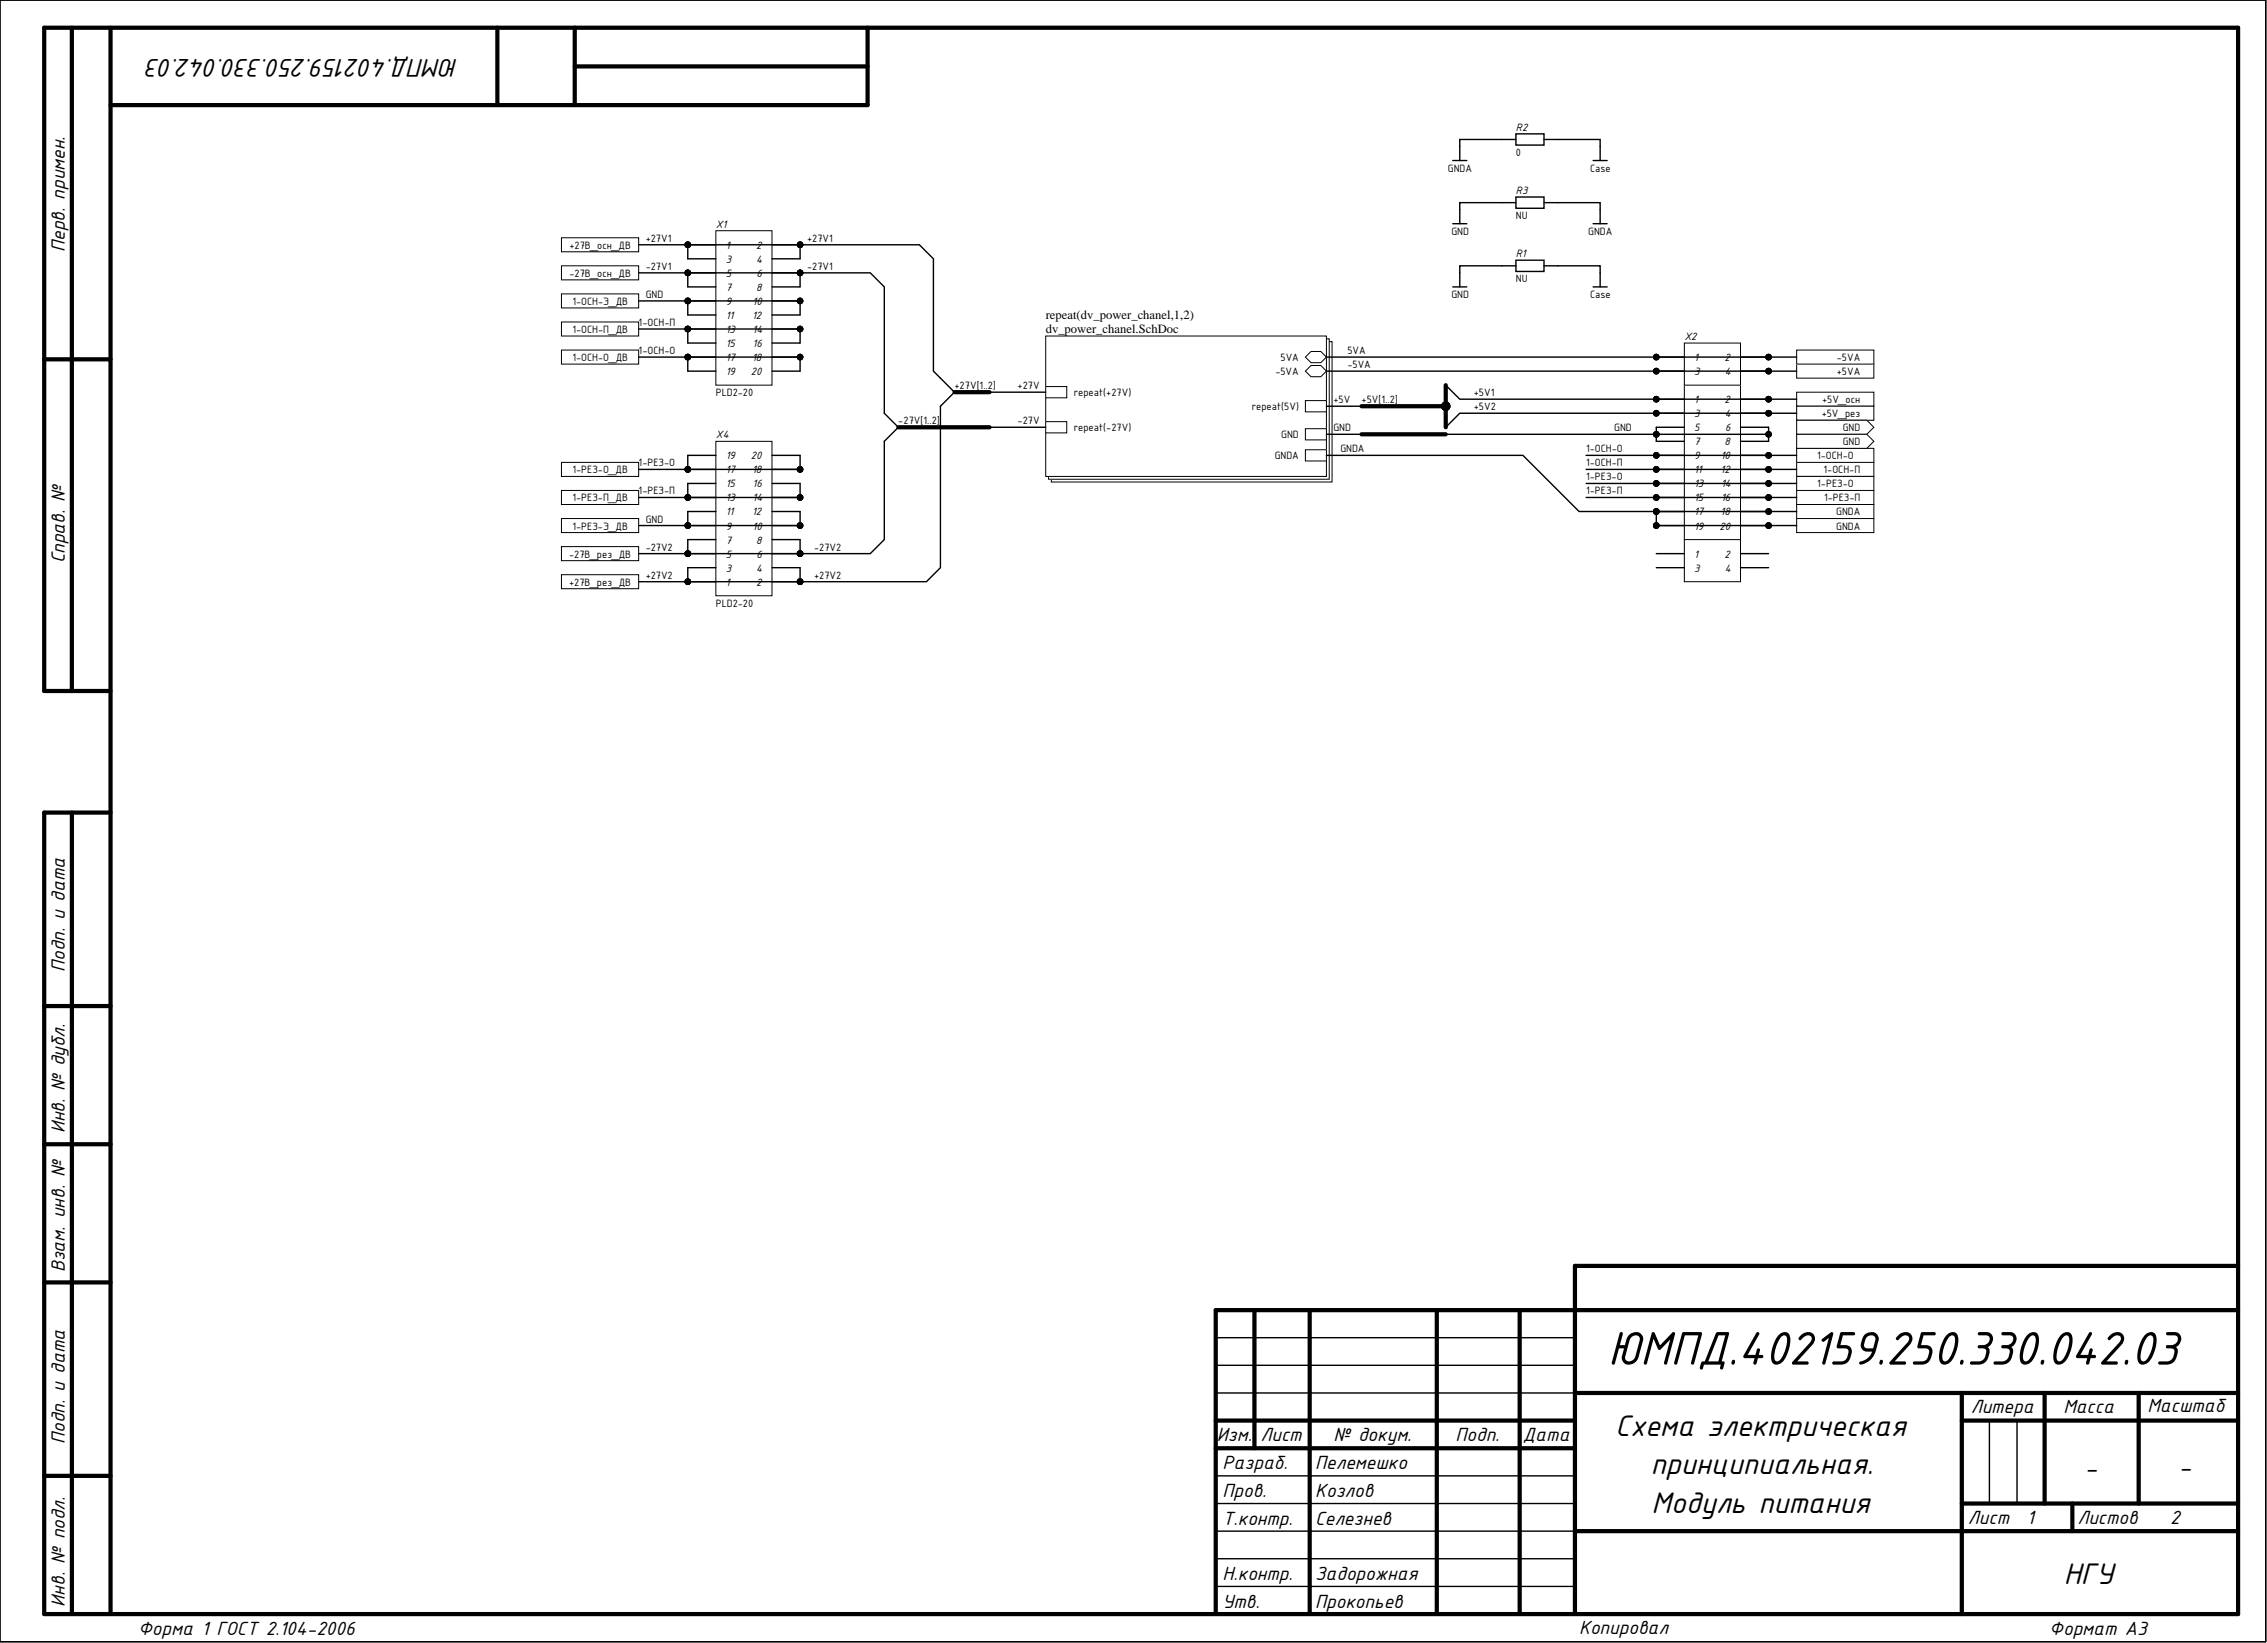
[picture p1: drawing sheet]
<svg xmlns="http://www.w3.org/2000/svg" width="410mm" height="297mm" viewBox="0 0 410 297" stroke-linecap="round" stroke-linejoin="round" font-family="sans-serif">
<defs><g id="words">
<text font-size="9.1" x="290.7" y="246.7">ЮМПД.402159.250.330.042.03</text>
<g font-size="5.8">
<text x="292.1" y="259.5">Схема электрическая</text>
<text x="298.5" y="266.5">принципиальная.</text>
<text x="298.7" y="273.5">Модуль питания</text>
<text x="373.2" y="286.4">НГУ</text>
</g>
<g font-size="5">
<text x="82.9" y="10.7" transform="rotate(-180 82.9 10.7)">ЮМПД.402159.250.330.042.03</text>
<text x="376.9" y="266.9">-</text>
<text x="393.9" y="266.6">-</text>
</g>
<g font-size="3.7">
<text x="11.7" y="45.5" transform="rotate(-90 11.7 45.5)">Перв. примен.</text>
<text x="11.7" y="101.9" transform="rotate(-90 11.7 101.9)">Справ. №</text>
<text x="11.7" y="175.7" transform="rotate(-90 11.7 175.7)">Подп. и дата</text>
<text x="11.7" y="204.9" transform="rotate(-90 11.7 204.9)">Инв. № дубл.</text>
<text x="11.7" y="230" transform="rotate(-90 11.7 230)">Взам. инв. №</text>
<text x="356.4" y="255.5">Литера</text>
<text x="373.1" y="255.5">Масса</text>
<text x="388.3" y="255.2">Масштаб</text>
<text x="11.7" y="261" transform="rotate(-90 11.7 261)">Подп. и дата</text>
<text x="220.1" y="260.6">Изм.</text>
<text x="227.9" y="260.6">Лист</text>
<text x="241.1" y="260.6">№ докум.</text>
<text x="263.2" y="260.6">Подп.</text>
<text x="275.4" y="260.6">Дата</text>
<text x="221.1" y="265.6">Разраб.</text>
<text x="237.8" y="265.6">Пелемешко</text>
<text x="221.1" y="270.7">Пров.</text>
<text x="221.1" y="275.7">Т.контр.</text>
<text x="237.8" y="270.7">Козлов</text>
<text x="237.8" y="275.7">Селезнев</text>
<text x="355.8" y="275.5">Лист</text>
<text x="366.5" y="275.5">1</text>
<text x="375.6" y="275.5">Листов</text>
<text x="392.4" y="275.5">2</text>
<text x="221.1" y="285.6">Н.контр.</text>
<text x="237.8" y="285.6">Задорожная</text>
<text x="11.7" y="290.5" transform="rotate(-90 11.7 290.5)">Инв. № подл.</text>
<text x="221.1" y="290.6">Утв.</text>
<text x="237.8" y="290.6">Прокопьев</text>
<text x="25" y="295.6">Форма 1 ГОСТ 2.104-2006</text>
<text x="285.5" y="295.3">Копировал</text>
<text x="370.6" y="295.6">Формат А3</text>
</g>
<g font-size="2.3">
<text x="189.1" y="57.7">repeat(dv_power_chanel,1,2)</text>
<text x="189.1" y="60.2">dv_power_chanel.SchDoc</text>
</g>
<g font-size="2.1">
<text x="274.1" y="23.6">R2</text>
<text x="274.1" y="28.2">0</text>
<text x="261.8" y="31">GNDA</text>
<text x="274.1" y="35.1">R3</text>
<text x="287.5" y="31">Case</text>
<text x="129.4" y="41.2">X1</text>
<text x="274.1" y="39.6">NU</text>
<text x="103" y="45">+27В_осн_ДВ</text>
<text x="116.8" y="43.7">+27V1</text>
<text x="131.2" y="45">1</text>
<text x="131.2" y="47.5">3</text>
<text x="136.7" y="45">2</text>
<text x="136.8" y="47.5">4</text>
<text x="145.9" y="43.7">+27V1</text>
<text x="262.4" y="42.4">GND</text>
<text x="274.1" y="46.5">R1</text>
<text x="287.2" y="42.4">GNDA</text>
<text x="103" y="50">-27В_осн_ДВ</text>
<text x="116.8" y="53.9">GND</text>
<text x="116.8" y="48.8">-27V1</text>
<text x="131.2" y="50">5</text>
<text x="131.2" y="52.6">7</text>
<text x="136.7" y="52.6">8</text>
<text x="136.8" y="50">6</text>
<text x="145.9" y="48.8">-27V1</text>
<text x="262.4" y="53.9">GND</text>
<text x="274.1" y="51.1">NU</text>
<text x="287.5" y="53.9">Case</text>
<text x="103.5" y="55.1">1-ОСН-Э_ДВ</text>
<text x="115.5" y="58.9">1-ОСН-П</text>
<text x="131.2" y="55.1">9</text>
<text x="131.2" y="57.7">11</text>
<text x="136" y="57.7">12</text>
<text x="136.1" y="55.1">10</text>
<text x="103.5" y="60.2">1-ОСН-П_ДВ</text>
<text x="103.5" y="65.3">1-ОСН-О_ДВ</text>
<text x="115.5" y="64">1-ОСН-О</text>
<text x="131.2" y="60.2">13</text>
<text x="131.2" y="62.7">15</text>
<text x="131.2" y="65.3">17</text>
<text x="136" y="65.3">18</text>
<text x="136.1" y="60.2">14</text>
<text x="136.1" y="62.7">16</text>
<text x="231.6" y="65.3">5VA</text>
<text x="243.7" y="64">5VA</text>
<text x="304.6" y="61.5">X2</text>
<text x="306.3" y="65.3">1</text>
<text x="311.8" y="65.3">2</text>
<text x="332.2" y="65.3">-5VA</text>
<text x="129.4" y="71.6">PLD2-20</text>
<text x="131.2" y="67.8">19</text>
<text x="135.8" y="67.8">20</text>
<text x="172.6" y="70.4">+27V[1..2]</text>
<text x="184" y="70.4">+27V</text>
<text x="194.2" y="71.6">repeat(+27V)</text>
<text x="230.6" y="67.8">-5VA</text>
<text x="243.7" y="66.5">-5VA</text>
<text x="266.5" y="71.6">+5V1</text>
<text x="304.6" y="69.1">X3</text>
<text x="306.3" y="67.8">3</text>
<text x="311.9" y="67.8">4</text>
<text x="332.2" y="67.8">+5VA</text>
<text x="162.4" y="76.7">-27V[1..2]</text>
<text x="184" y="76.7">-27V</text>
<text x="194.2" y="78">repeat(-27V)</text>
<text x="226.4" y="74.2">repeat(5V)</text>
<text x="241.1" y="72.9">+5V</text>
<text x="241.1" y="78">GND</text>
<text x="246.2" y="72.9">+5V[1..2]</text>
<text x="266.5" y="74.2">+5V2</text>
<text x="291.9" y="78">GND</text>
<text x="306.3" y="72.9">1</text>
<text x="306.3" y="75.4">3</text>
<text x="306.3" y="78">5</text>
<text x="311.8" y="72.9">2</text>
<text x="311.9" y="75.4">4</text>
<text x="311.9" y="78">6</text>
<text x="329.4" y="75.4">+5V_рез</text>
<text x="329.5" y="72.9">+5V_осн</text>
<text x="333.2" y="78">GND</text>
<text x="129.4" y="79.2">X4</text>
<text x="131.2" y="83">19</text>
<text x="135.8" y="83">20</text>
<text x="230.5" y="83">GNDA</text>
<text x="231.7" y="79.2">GND</text>
<text x="242.4" y="81.8">GNDA</text>
<text x="286.8" y="81.8">1-ОСН-О</text>
<text x="306.3" y="80.5">7</text>
<text x="306.3" y="83">9</text>
<text x="311.2" y="83">10</text>
<text x="311.8" y="80.5">8</text>
<text x="328.6" y="83">1-ОСН-О</text>
<text x="333.2" y="80.5">GND</text>
<text x="103.5" y="85.6">1-РЕЗ-О_ДВ</text>
<text x="115.5" y="89.4">1-РЕЗ-П</text>
<text x="115.5" y="84.3">1-РЕЗ-О</text>
<text x="131.2" y="88.1">15</text>
<text x="131.2" y="85.6">17</text>
<text x="136" y="85.6">18</text>
<text x="136.1" y="88.1">16</text>
<text x="286.8" y="89.4">1-РЕЗ-П</text>
<text x="286.8" y="84.3">1-ОСН-П</text>
<text x="286.8" y="86.9">1-РЕЗ-О</text>
<text x="306.3" y="85.6">11</text>
<text x="306.3" y="88.1">13</text>
<text x="311.1" y="85.6">12</text>
<text x="311.2" y="88.1">14</text>
<text x="328.6" y="88.1">1-РЕЗ-О</text>
<text x="329.7" y="85.6">1-ОСН-П</text>
<text x="103.5" y="95.7">1-РЕЗ-Э_ДВ</text>
<text x="103.5" y="90.7">1-РЕЗ-П_ДВ</text>
<text x="116.8" y="94.5">GND</text>
<text x="131.2" y="95.7">9</text>
<text x="131.2" y="93.2">11</text>
<text x="131.2" y="90.7">13</text>
<text x="136" y="93.2">12</text>
<text x="136.1" y="95.7">10</text>
<text x="136.1" y="90.7">14</text>
<text x="306.3" y="90.7">15</text>
<text x="306.3" y="93.2">17</text>
<text x="306.3" y="95.7">19</text>
<text x="310.9" y="95.7">20</text>
<text x="311.1" y="93.2">18</text>
<text x="311.2" y="90.7">16</text>
<text x="329.8" y="90.7">1-РЕЗ-П</text>
<text x="332" y="93.2">GNDA</text>
<text x="332" y="95.7">GNDA</text>
<text x="102.9" y="100.8">-27В_рез_ДВ</text>
<text x="116.8" y="99.5">-27V2</text>
<text x="131.2" y="100.8">5</text>
<text x="131.2" y="98.3">7</text>
<text x="136.7" y="98.3">8</text>
<text x="136.8" y="100.8">6</text>
<text x="147.2" y="99.5">-27V2</text>
<text x="304.6" y="99.5">PLD2-20</text>
<text x="306.3" y="100.8">1</text>
<text x="311.8" y="100.8">2</text>
<text x="102.9" y="105.9">+27В_рез_ДВ</text>
<text x="116.8" y="104.6">+27V2</text>
<text x="131.2" y="105.9">1</text>
<text x="131.2" y="103.4">3</text>
<text x="136.7" y="105.9">2</text>
<text x="136.8" y="103.4">4</text>
<text x="147.2" y="104.6">+27V2</text>
<text x="306.3" y="103.4">3</text>
<text x="311.9" y="103.4">4</text>
<text x="129.4" y="109.7">PLD2-20</text>
</g>
</g></defs>
<path d="M0 0h409.7v296.8h-409.7z" fill="none" stroke="#000" stroke-width=".18"/>
<g fill="none" stroke="#000" stroke-width=".76">
<path d="M13 5v119.9M20 5v286.8M89.9 5v14M103.9 5v14M103.9 12h53M156.9 5v14h-136.9M8 65h12M20 124.9h-12v-119.9h396.7v286.8h-396.7v-144.9h12M13 146.9v144.9M8 181.9h12M8 206.9h12M8 231.8h12"/>
<path d="M219.8 236.9v54.9M219.8 236.9h184.9M226.8 236.9v24.9M236.8 236.9v54.9M259.8 236.9v54.9M274.8 236.9v54.9M284.8 228.9v62.9M284.8 228.9h119.9M219.8 256.8h65M284.8 251.8h119.9M354.7 251.8v40M354.7 256.8h50"/>
<path d="M369.7 251.8v20M386.7 251.8v20M8 266.8h12M219.8 261.8h65M284.8 276.8h119.9M354.7 271.8h50M374.7 271.8v5"/>
</g>
<path d="M0 0v296.8h409.7v-296.8h-409.7M219.8 251.8h65M219.8 246.8h65M219.8 241.8h65M359.7 256.8v15M364.7 256.8v15M219.8 266.8h65M219.8 276.8h65M219.8 271.8h65M219.8 281.8h65M219.8 286.8h65" fill="none" stroke="#000" stroke-width=".25"/>
<path d="M324.9 70.9h13.9v2.5h-13.9z" fill-rule="evenodd" fill="#fff"/>
<path d="M324.9 70.9h13.9v2.5h-13.9z" fill="none" stroke="#000" stroke-width=".18"/>
<path d="M324.9 73.4h13.9v2.6h-13.9z" fill-rule="evenodd" fill="#fff"/>
<path d="M324.9 73.4h13.9v2.6h-13.9z" fill="none" stroke="#000" stroke-width=".18"/>
<path d="M190.1 61.8h50.8v25.3h-50.8z" fill-rule="evenodd" fill="#fff"/>
<path d="M190.1 61.8h50.8v25.3h-50.8z" fill="none" stroke="#000" stroke-width=".18"/>
<path d="M189.6 61.3h50.8v25.3h-50.8z" fill-rule="evenodd" fill="#fff"/>
<path d="M189.6 61.3h50.8v25.3h-50.8z" fill="none" stroke="#000" stroke-width=".18"/>
<path d="M189.1 60.8h50.8v25.3h-50.8z" fill-rule="evenodd" fill="#fff"/>
<path d="M189.1 60.8h50.8v25.3h-50.8z" fill="none" stroke="#000" stroke-width=".18"/>
<path d="M189.1 76.2h3.8v2.1h-3.8z" fill-rule="evenodd" fill="#fff"/>
<path d="M189.1 76.2h3.8v2.1h-3.8z" fill="none" stroke="#000" stroke-width=".18"/>
<path d="M236 77.5h3.9v2h-3.9z" fill-rule="evenodd" fill="#fff"/>
<path d="M236 77.5h3.9v2h-3.9z" fill="none" stroke="#000" stroke-width=".18"/>
<path d="M236 72.4h3.9v2.1h-3.9z" fill-rule="evenodd" fill="#fff"/>
<path d="M236 72.4h3.9v2.1h-3.9z" fill="none" stroke="#000" stroke-width=".18"/>
<path d="M236 81.3h3.9v2h-3.9z" fill-rule="evenodd" fill="#fff"/>
<path d="M236 81.3h3.9v2h-3.9z" fill="none" stroke="#000" stroke-width=".18"/>
<path d="M189.1 69.9h3.8v2h-3.8z" fill-rule="evenodd" fill="#fff"/>
<path d="M189.1 69.9h3.8v2h-3.8z" fill="none" stroke="#000" stroke-width=".18"/>
<path d="M237.1 63.5h1.7l1.1 1.1-1.1 1h-1.7l-1.1-1z" fill-rule="evenodd" fill="#fff"/>
<path d="M237.1 63.5h1.7l1.1 1.1-1.1 1h-1.7l-1.1-1z" fill="none" stroke="#000" stroke-width=".18"/>
<path d="M237.1 66.1h1.7l1.1 1-1.1 1h-1.7l-1.1-1z" fill-rule="evenodd" fill="#fff"/>
<g fill="none" stroke="#000" stroke-width=".18">
<path d="M237.1 66.1h1.7l1.1 1-1.1 1h-1.7l-1.1-1z"/>
<circle cx="299.5" cy="74.7" r=".51"/>
<circle cx="299.5" cy="72.2" r=".51"/>
<circle cx="319.8" cy="74.7" r=".51"/>
<circle cx="319.8" cy="72.2" r=".51"/>
<circle cx="299.5" cy="82.3" r=".51"/>
<circle cx="299.5" cy="84.9" r=".51"/>
<circle cx="299.5" cy="89.9" r=".51"/>
<circle cx="299.5" cy="87.4" r=".51"/>
<circle cx="299.5" cy="95" r=".51"/>
<circle cx="299.5" cy="92.5" r=".51"/>
<circle cx="319.8" cy="82.3" r=".51"/>
<circle cx="319.8" cy="84.9" r=".51"/>
<circle cx="319.8" cy="89.9" r=".51"/>
<circle cx="319.8" cy="87.4" r=".51"/>
<circle cx="319.8" cy="95" r=".51"/>
<circle cx="319.8" cy="92.5" r=".51"/>
</g>
<g fill="#000">
<circle cx="299.5" cy="74.7" r=".51"/>
<circle cx="299.5" cy="72.2" r=".51"/>
<circle cx="319.8" cy="74.7" r=".51"/>
<circle cx="319.8" cy="72.2" r=".51"/>
<circle cx="299.5" cy="82.3" r=".51"/>
<circle cx="299.5" cy="84.9" r=".51"/>
<circle cx="299.5" cy="89.9" r=".51"/>
<circle cx="299.5" cy="87.4" r=".51"/>
<circle cx="299.5" cy="95" r=".51"/>
<circle cx="299.5" cy="92.5" r=".51"/>
<circle cx="319.8" cy="82.3" r=".51"/>
<circle cx="319.8" cy="84.9" r=".51"/>
<circle cx="319.8" cy="89.9" r=".51"/>
<circle cx="319.8" cy="87.4" r=".51"/>
<circle cx="319.8" cy="95" r=".51"/>
<circle cx="319.8" cy="92.5" r=".51"/>
</g>
<path d="M304.6 69.6h10.1v28h-10.1z" fill-rule="evenodd" fill="#fff"/>
<g fill="none" stroke="#000" stroke-width=".18">
<path d="M304.6 69.6h10.1v28h-10.1z"/>
<circle cx="299.5" cy="74.7" r=".51"/>
<circle cx="299.5" cy="72.2" r=".51"/>
<circle cx="319.8" cy="74.7" r=".51"/>
<circle cx="319.8" cy="72.2" r=".51"/>
<circle cx="299.5" cy="82.3" r=".51"/>
<circle cx="299.5" cy="84.9" r=".51"/>
<circle cx="299.5" cy="89.9" r=".51"/>
<circle cx="299.5" cy="87.4" r=".51"/>
<circle cx="299.5" cy="95" r=".51"/>
<circle cx="299.5" cy="92.5" r=".51"/>
<circle cx="319.8" cy="82.3" r=".51"/>
<circle cx="319.8" cy="84.9" r=".51"/>
<circle cx="319.8" cy="89.9" r=".51"/>
<circle cx="319.8" cy="87.4" r=".51"/>
<circle cx="319.8" cy="95" r=".51"/>
<circle cx="319.8" cy="92.5" r=".51"/>
</g>
<g fill="none" stroke="#000" stroke-width=".25">
<path d="M299.5 72.2h5.1M299.5 74.7h5.1M299.5 77.2h5.1M299.5 79.8h5.1M314.7 72.2h5.1M314.7 74.7h5.1M314.7 77.2h5.1M314.7 79.8h5.1M299.5 82.3h5.1M299.5 84.9h5.1M299.5 87.4h5.1M299.5 89.9h5.1"/>
<path d="M299.5 92.5h5.1M299.5 95h5.1M314.7 82.3h5.1M314.7 84.9h5.1M314.7 87.4h5.1M314.7 89.9h5.1M314.7 92.5h5.1M314.7 95h5.1"/>
</g>
<g fill="#000">
<circle cx="299.5" cy="74.7" r=".51"/>
<circle cx="299.5" cy="72.2" r=".51"/>
<circle cx="319.8" cy="74.7" r=".51"/>
<circle cx="319.8" cy="72.2" r=".51"/>
<circle cx="299.5" cy="82.3" r=".51"/>
<circle cx="299.5" cy="84.9" r=".51"/>
<circle cx="299.5" cy="89.9" r=".51"/>
<circle cx="299.5" cy="87.4" r=".51"/>
<circle cx="299.5" cy="95" r=".51"/>
<circle cx="299.5" cy="92.5" r=".51"/>
<circle cx="319.8" cy="82.3" r=".51"/>
<circle cx="319.8" cy="84.9" r=".51"/>
<circle cx="319.8" cy="89.9" r=".51"/>
<circle cx="319.8" cy="87.4" r=".51"/>
<circle cx="319.8" cy="95" r=".51"/>
<circle cx="319.8" cy="92.5" r=".51"/>
</g>
<path d="M324.9 83.6h13.9v2.5h-13.9z" fill-rule="evenodd" fill="#fff"/>
<path d="M324.9 83.6h13.9v2.5h-13.9z" fill="none" stroke="#000" stroke-width=".18"/>
<path d="M324.9 88.7h13.9v2.5h-13.9z" fill-rule="evenodd" fill="#fff"/>
<path d="M324.9 88.7h13.9v2.5h-13.9z" fill="none" stroke="#000" stroke-width=".18"/>
<path d="M324.9 81.1h13.9v2.5h-13.9z" fill-rule="evenodd" fill="#fff"/>
<path d="M324.9 81.1h13.9v2.5h-13.9z" fill="none" stroke="#000" stroke-width=".18"/>
<path d="M324.9 86.1h13.9v2.6h-13.9z" fill-rule="evenodd" fill="#fff"/>
<path d="M324.9 86.1h13.9v2.6h-13.9z" fill="none" stroke="#000" stroke-width=".18"/>
<path d="M101.5 53.1h14v2.6h-14z" fill-rule="evenodd" fill="#fff"/>
<g fill="none" stroke="#000" stroke-width=".18">
<path d="M101.5 53.1h14v2.6h-14z"/>
<circle cx="124.4" cy="59.5" r=".51"/>
<circle cx="124.4" cy="54.4" r=".51"/>
<circle cx="124.4" cy="49.3" r=".51"/>
<circle cx="124.4" cy="44.3" r=".51"/>
<circle cx="144.7" cy="59.5" r=".51"/>
<circle cx="144.7" cy="54.4" r=".51"/>
<circle cx="144.7" cy="49.3" r=".51"/>
<circle cx="144.7" cy="44.3" r=".51"/>
<circle cx="124.4" cy="64.6" r=".51"/>
<circle cx="144.7" cy="64.6" r=".51"/>
</g>
<path d="M159.9 74.7l2.5 2.5-2.5 2.6M170.1 68.4l2.5 2.5" fill="none" stroke="#000" stroke-width=".25"/>
<g fill="#000">
<circle cx="124.4" cy="59.5" r=".51"/>
<circle cx="124.4" cy="54.4" r=".51"/>
<circle cx="124.4" cy="49.3" r=".51"/>
<circle cx="124.4" cy="44.3" r=".51"/>
<circle cx="144.7" cy="59.5" r=".51"/>
<circle cx="144.7" cy="54.4" r=".51"/>
<circle cx="144.7" cy="49.3" r=".51"/>
<circle cx="144.7" cy="44.3" r=".51"/>
<circle cx="124.4" cy="64.6" r=".51"/>
<circle cx="144.7" cy="64.6" r=".51"/>
</g>
<path d="M129.4 41.7h10.2v27.9h-10.2z" fill-rule="evenodd" fill="#fff"/>
<g fill="none" stroke="#000" stroke-width=".18">
<path d="M129.4 41.7h10.2v27.9h-10.2z"/>
<circle cx="124.4" cy="59.5" r=".51"/>
<circle cx="124.4" cy="54.4" r=".51"/>
<circle cx="124.4" cy="49.3" r=".51"/>
<circle cx="124.4" cy="44.3" r=".51"/>
<circle cx="144.7" cy="59.5" r=".51"/>
<circle cx="144.7" cy="54.4" r=".51"/>
<circle cx="144.7" cy="49.3" r=".51"/>
<circle cx="144.7" cy="44.3" r=".51"/>
<circle cx="124.4" cy="64.6" r=".51"/>
<circle cx="144.7" cy="64.6" r=".51"/>
</g>
<g fill="none" stroke="#000" stroke-width=".25">
<path d="M124.4 44.3h5M124.4 46.8h5M124.4 49.3h5M124.4 51.9h5M124.4 54.4h5M124.4 56.9h5M124.4 59.5h5M139.6 44.3h5.1M139.6 46.8h5.1M139.6 49.3h5.1M139.6 51.9h5.1M139.6 54.4h5.1"/>
<path d="M139.6 56.9h5.1M139.6 59.5h5.1M124.4 62h5M124.4 64.6h5M124.4 67.1h5M139.6 62h5.1M139.6 64.6h5.1M139.6 67.1h5.1"/>
</g>
<g fill="#000">
<circle cx="124.4" cy="59.5" r=".51"/>
<circle cx="124.4" cy="54.4" r=".51"/>
<circle cx="124.4" cy="49.3" r=".51"/>
<circle cx="124.4" cy="44.3" r=".51"/>
<circle cx="144.7" cy="59.5" r=".51"/>
<circle cx="144.7" cy="54.4" r=".51"/>
<circle cx="144.7" cy="49.3" r=".51"/>
<circle cx="144.7" cy="44.3" r=".51"/>
<circle cx="124.4" cy="64.6" r=".51"/>
<circle cx="144.7" cy="64.6" r=".51"/>
</g>
<path d="M101.5 58.2h14v2.6h-14z" fill-rule="evenodd" fill="#fff"/>
<path d="M101.5 58.2h14v2.6h-14z" fill="none" stroke="#000" stroke-width=".18"/>
<path d="M101.5 63.3h14v2.5h-14z" fill-rule="evenodd" fill="#fff"/>
<path d="M101.5 63.3h14v2.5h-14z" fill="none" stroke="#000" stroke-width=".18"/>
<path d="M101.5 43h14v2.5h-14z" fill-rule="evenodd" fill="#fff"/>
<path d="M101.5 43h14v2.5h-14z" fill="none" stroke="#000" stroke-width=".18"/>
<path d="M101.5 48.1h14v2.5h-14z" fill-rule="evenodd" fill="#fff"/>
<path d="M101.5 48.1h14v2.5h-14z" fill="none" stroke="#000" stroke-width=".18"/>
<path d="M101.5 93.7h14v2.6h-14z" fill-rule="evenodd" fill="#fff"/>
<path d="M101.5 93.7h14v2.6h-14z" fill="none" stroke="#000" stroke-width=".18"/>
<path d="M101.5 88.7h14v2.5h-14z" fill-rule="evenodd" fill="#fff"/>
<path d="M101.5 88.7h14v2.5h-14z" fill="none" stroke="#000" stroke-width=".18"/>
<path d="M101.5 83.6h14v2.5h-14z" fill-rule="evenodd" fill="#fff"/>
<path d="M101.5 83.6h14v2.5h-14z" fill="none" stroke="#000" stroke-width=".18"/>
<path d="M101.5 103.9h14v2.5h-14z" fill-rule="evenodd" fill="#fff"/>
<path d="M101.5 103.9h14v2.5h-14z" fill="none" stroke="#000" stroke-width=".18"/>
<path d="M101.5 98.8h14v2.6h-14z" fill-rule="evenodd" fill="#fff"/>
<g fill="none" stroke="#000" stroke-width=".18">
<path d="M101.5 98.8h14v2.6h-14z"/>
<circle cx="124.4" cy="84.9" r=".51"/>
<circle cx="124.4" cy="89.9" r=".51"/>
<circle cx="124.4" cy="95" r=".51"/>
<circle cx="144.7" cy="84.9" r=".51"/>
<circle cx="144.7" cy="89.9" r=".51"/>
<circle cx="144.7" cy="95" r=".51"/>
<circle cx="124.4" cy="105.2" r=".51"/>
<circle cx="124.4" cy="100.1" r=".51"/>
<circle cx="144.7" cy="105.2" r=".51"/>
<circle cx="144.7" cy="100.1" r=".51"/>
</g>
<g fill="#000">
<circle cx="124.4" cy="84.9" r=".51"/>
<circle cx="124.4" cy="89.9" r=".51"/>
<circle cx="124.4" cy="95" r=".51"/>
<circle cx="144.7" cy="84.9" r=".51"/>
<circle cx="144.7" cy="89.9" r=".51"/>
<circle cx="144.7" cy="95" r=".51"/>
<circle cx="124.4" cy="105.2" r=".51"/>
<circle cx="124.4" cy="100.1" r=".51"/>
<circle cx="144.7" cy="105.2" r=".51"/>
<circle cx="144.7" cy="100.1" r=".51"/>
</g>
<path d="M129.4 79.8h10.2v27.9h-10.2z" fill-rule="evenodd" fill="#fff"/>
<g fill="none" stroke="#000" stroke-width=".18">
<path d="M129.4 79.8h10.2v27.9h-10.2z"/>
<circle cx="124.4" cy="84.9" r=".51"/>
<circle cx="124.4" cy="89.9" r=".51"/>
<circle cx="124.4" cy="95" r=".51"/>
<circle cx="144.7" cy="84.9" r=".51"/>
<circle cx="144.7" cy="89.9" r=".51"/>
<circle cx="144.7" cy="95" r=".51"/>
<circle cx="124.4" cy="105.2" r=".51"/>
<circle cx="124.4" cy="100.1" r=".51"/>
<circle cx="144.7" cy="105.2" r=".51"/>
<circle cx="144.7" cy="100.1" r=".51"/>
</g>
<g fill="none" stroke="#000" stroke-width=".25">
<path d="M172.6 70.9l-2.5 2.5M124.4 97.6h5M124.4 95h5M124.4 92.5h5M124.4 89.9h5M124.4 87.4h5M124.4 84.9h5M124.4 82.3h5M139.6 97.6h5.1M139.6 95h5.1M139.6 92.5h5.1M139.6 89.9h5.1"/>
<path d="M139.6 87.4h5.1M139.6 84.9h5.1M139.6 82.3h5.1M124.4 105.2h5M124.4 102.6h5M124.4 100.1h5M139.6 105.2h5.1M139.6 102.6h5.1M139.6 100.1h5.1"/>
</g>
<g fill="#000">
<circle cx="124.4" cy="84.9" r=".51"/>
<circle cx="124.4" cy="89.9" r=".51"/>
<circle cx="124.4" cy="95" r=".51"/>
<circle cx="144.7" cy="84.9" r=".51"/>
<circle cx="144.7" cy="89.9" r=".51"/>
<circle cx="144.7" cy="95" r=".51"/>
<circle cx="124.4" cy="105.2" r=".51"/>
<circle cx="124.4" cy="100.1" r=".51"/>
<circle cx="144.7" cy="105.2" r=".51"/>
<circle cx="144.7" cy="100.1" r=".51"/>
</g>
<path d="M304.6 97.6h10.1v7.6h-10.1z" fill-rule="evenodd" fill="#fff"/>
<g fill="none" stroke="#000" stroke-width=".18">
<path d="M304.6 97.6h10.1v7.6h-10.1z"/>
<circle cx="299.5" cy="67.1" r=".51"/>
<circle cx="299.5" cy="64.6" r=".51"/>
<circle cx="319.8" cy="67.1" r=".51"/>
<circle cx="319.8" cy="64.6" r=".51"/>
</g>
<path d="M299.5 100.1h5.1M299.5 102.6h5.1M314.7 100.1h5.1M314.7 102.6h5.1" fill="none" stroke="#000" stroke-width=".25"/>
<g fill="#000">
<circle cx="299.5" cy="67.1" r=".51"/>
<circle cx="299.5" cy="64.6" r=".51"/>
<circle cx="319.8" cy="67.1" r=".51"/>
<circle cx="319.8" cy="64.6" r=".51"/>
</g>
<path d="M304.6 62h10.1v7.6h-10.1z" fill-rule="evenodd" fill="#fff"/>
<g fill="none" stroke="#000" stroke-width=".18">
<path d="M304.6 62h10.1v7.6h-10.1z"/>
<circle cx="299.5" cy="67.1" r=".51"/>
<circle cx="299.5" cy="64.6" r=".51"/>
<circle cx="319.8" cy="67.1" r=".51"/>
<circle cx="319.8" cy="64.6" r=".51"/>
</g>
<path d="M299.5 64.6h5.1M299.5 67.1h5.1M314.7 64.6h5.1M314.7 67.1h5.1" fill="none" stroke="#000" stroke-width=".25"/>
<g fill="#000">
<circle cx="299.5" cy="67.1" r=".51"/>
<circle cx="299.5" cy="64.6" r=".51"/>
<circle cx="319.8" cy="67.1" r=".51"/>
<circle cx="319.8" cy="64.6" r=".51"/>
</g>
<path d="M324.9 65.8h13.9v2.6h-13.9z" fill-rule="evenodd" fill="#fff"/>
<path d="M324.9 65.8h13.9v2.6h-13.9z" fill="none" stroke="#000" stroke-width=".18"/>
<path d="M324.9 63.3h13.9v2.5h-13.9z" fill-rule="evenodd" fill="#fff"/>
<path d="M324.9 63.3h13.9v2.5h-13.9z" fill="none" stroke="#000" stroke-width=".18"/>
<path d="M324.9 91.2h13.9v2.5h-13.9z" fill-rule="evenodd" fill="#fff"/>
<path d="M324.9 91.2h13.9v2.5h-13.9z" fill="none" stroke="#000" stroke-width=".18"/>
<path d="M324.9 93.7h13.9v2.6h-13.9z" fill-rule="evenodd" fill="#fff"/>
<path d="M324.9 93.7h13.9v2.6h-13.9z" fill="none" stroke="#000" stroke-width=".18"/>
<path d="M324.9 76h12.7l1.2 1.2-1.2 1.3h-12.7z" fill-rule="evenodd" fill="#fff"/>
<path d="M324.9 76h12.7l1.2 1.2-1.2 1.3h-12.7z" fill="none" stroke="#000" stroke-width=".18"/>
<path d="M324.9 78.5h12.7l1.2 1.3-1.2 1.3h-12.7z" fill-rule="evenodd" fill="#fff"/>
<g fill="none" stroke="#000" stroke-width=".18">
<path d="M324.9 78.5h12.7l1.2 1.3-1.2 1.3h-12.7z"/>
<circle cx="124.4" cy="59.5" r=".51"/>
<circle cx="124.4" cy="54.4" r=".51"/>
<circle cx="124.4" cy="49.3" r=".51"/>
<circle cx="124.4" cy="44.3" r=".51"/>
<circle cx="144.7" cy="59.5" r=".51"/>
<circle cx="144.7" cy="54.4" r=".51"/>
<circle cx="144.7" cy="49.3" r=".51"/>
<circle cx="144.7" cy="44.3" r=".51"/>
<circle cx="124.4" cy="64.6" r=".51"/>
<circle cx="144.7" cy="64.6" r=".51"/>
<circle cx="261.4" cy="73.4" r=".76"/>
<circle cx="299.5" cy="74.7" r=".51"/>
<circle cx="299.5" cy="72.2" r=".51"/>
<circle cx="299.5" cy="67.1" r=".51"/>
<circle cx="299.5" cy="64.6" r=".51"/>
<circle cx="299.5" cy="78.5" r=".51"/>
<circle cx="319.8" cy="74.7" r=".51"/>
<circle cx="319.8" cy="72.2" r=".51"/>
<circle cx="319.8" cy="67.1" r=".51"/>
<circle cx="319.8" cy="64.6" r=".51"/>
<circle cx="319.8" cy="78.5" r=".51"/>
<circle cx="124.4" cy="84.9" r=".51"/>
<circle cx="124.4" cy="89.9" r=".51"/>
<circle cx="124.4" cy="95" r=".51"/>
<circle cx="144.7" cy="84.9" r=".51"/>
<circle cx="144.7" cy="89.9" r=".51"/>
<circle cx="144.7" cy="95" r=".51"/>
<circle cx="299.5" cy="82.3" r=".51"/>
<circle cx="299.5" cy="84.9" r=".51"/>
<circle cx="299.5" cy="89.9" r=".51"/>
<circle cx="299.5" cy="87.4" r=".51"/>
<circle cx="299.5" cy="95" r=".51"/>
<circle cx="299.5" cy="92.5" r=".51"/>
<circle cx="319.8" cy="82.3" r=".51"/>
<circle cx="319.8" cy="84.9" r=".51"/>
<circle cx="319.8" cy="89.9" r=".51"/>
<circle cx="319.8" cy="87.4" r=".51"/>
<circle cx="319.8" cy="95" r=".51"/>
<circle cx="319.8" cy="92.5" r=".51"/>
<circle cx="124.4" cy="105.2" r=".51"/>
<circle cx="124.4" cy="100.1" r=".51"/>
<circle cx="144.7" cy="105.2" r=".51"/>
<circle cx="144.7" cy="100.1" r=".51"/>
</g>
<g fill="none" stroke="#000" stroke-width=".25">
<path d="M262.7 29h2.5M274.1 35.6h5.1v2.1h-5.1zM274.1 24.2h5.1v2h-5.1zM274.1 36.6h-10.1v3.8M274.1 25.2h-10.1v3.8M279.2 36.6h10.1v3.8M279.2 25.2h10.1v3.8M288.1 29h2.5M115.5 59.5h8.9v2.5M115.5 54.4h8.9v2.5M115.5 49.3h8.9v2.6M115.5 44.3h8.9v2.5"/>
<path d="M124.4 59.5h20.3v2.5M124.4 54.4h20.3v2.5M124.4 49.3h20.3M124.4 44.3h20.3M144.7 46.8v-2.5h21.5l2.6 2.5v20.3l1.3 1.3M144.7 51.9v-2.6h12.7l2.5 2.6v22.8M262.7 40.4h2.5M262.7 51.9h2.5M274.1 47h5.1v2.1h-5.1zM274.1 48.1h-10.1v3.8M279.2 48.1h10.1v3.8M288.1 40.4h2.5"/>
<path d="M288.1 51.9h2.5M115.5 64.6h8.9v2.5M124.4 64.6h20.3v2.5M159.9 79.8v17.8l-2.5 2.5h-12.7M170.1 73.4v29.2l-2.6 2.6h-22.8M178.9 70.9h10.2M178.9 77.2h10.2M239.9 64.6h85M239.9 67.1h85M239.9 73.4h6.3M239.9 78.5h6.3M261.4 69.6l2.6 2.6h60.9"/>
<path d="M261.4 78.5h58.4M299.5 77.2v2.6M319.8 77.2v2.6M324.9 74.7h-60.9l-2.6 2.5M124.4 87.4v2.5h-8.9M124.4 82.3v2.6h-8.9M124.4 92.5v2.5M124.4 97.6v2.5M144.7 87.4v2.5h-20.3M144.7 82.3v2.6h-20.3M144.7 92.5v2.5h-29.2M144.7 97.6v2.5"/>
<path d="M239.9 82.3h35.5l10.1 10.2h14v2.5h25.4M286.8 82.3h38.1M286.8 84.9h38.1M286.8 87.4h38.1M286.8 89.9h38.1M299.5 92.5h25.4M115.5 100.1h29.2M124.4 102.6v2.6h-8.9M124.4 105.2h20.3M144.7 102.6v2.6"/>
</g>
<g fill="#000">
<circle cx="124.4" cy="59.5" r=".51"/>
<circle cx="124.4" cy="54.4" r=".51"/>
<circle cx="124.4" cy="49.3" r=".51"/>
<circle cx="124.4" cy="44.3" r=".51"/>
<circle cx="144.7" cy="59.5" r=".51"/>
<circle cx="144.7" cy="54.4" r=".51"/>
<circle cx="144.7" cy="49.3" r=".51"/>
<circle cx="144.7" cy="44.3" r=".51"/>
<circle cx="124.4" cy="64.6" r=".51"/>
<circle cx="144.7" cy="64.6" r=".51"/>
<circle cx="261.4" cy="73.4" r=".76"/>
<circle cx="299.5" cy="74.7" r=".51"/>
<circle cx="299.5" cy="72.2" r=".51"/>
<circle cx="299.5" cy="67.1" r=".51"/>
<circle cx="299.5" cy="64.6" r=".51"/>
<circle cx="299.5" cy="78.5" r=".51"/>
<circle cx="319.8" cy="74.7" r=".51"/>
<circle cx="319.8" cy="72.2" r=".51"/>
<circle cx="319.8" cy="67.1" r=".51"/>
<circle cx="319.8" cy="64.6" r=".51"/>
<circle cx="319.8" cy="78.5" r=".51"/>
<circle cx="124.4" cy="84.9" r=".51"/>
<circle cx="124.4" cy="89.9" r=".51"/>
<circle cx="124.4" cy="95" r=".51"/>
<circle cx="144.7" cy="84.9" r=".51"/>
<circle cx="144.7" cy="89.9" r=".51"/>
<circle cx="144.7" cy="95" r=".51"/>
<circle cx="299.5" cy="82.3" r=".51"/>
<circle cx="299.5" cy="84.9" r=".51"/>
<circle cx="299.5" cy="89.9" r=".51"/>
<circle cx="299.5" cy="87.4" r=".51"/>
<circle cx="299.5" cy="95" r=".51"/>
<circle cx="299.5" cy="92.5" r=".51"/>
<circle cx="319.8" cy="82.3" r=".51"/>
<circle cx="319.8" cy="84.9" r=".51"/>
<circle cx="319.8" cy="89.9" r=".51"/>
<circle cx="319.8" cy="87.4" r=".51"/>
<circle cx="319.8" cy="95" r=".51"/>
<circle cx="319.8" cy="92.5" r=".51"/>
<circle cx="124.4" cy="105.2" r=".51"/>
<circle cx="124.4" cy="100.1" r=".51"/>
<circle cx="144.7" cy="105.2" r=".51"/>
<circle cx="144.7" cy="100.1" r=".51"/>
</g>
<path d="M162.4 77.2h16.5M172.6 70.9h6.3M246.2 78.5h15.2M246.2 73.4h15.2M261.4 69.6v7.6" fill="none" stroke="#000" stroke-width=".76"/>
<use href="#words"/>
</svg>
